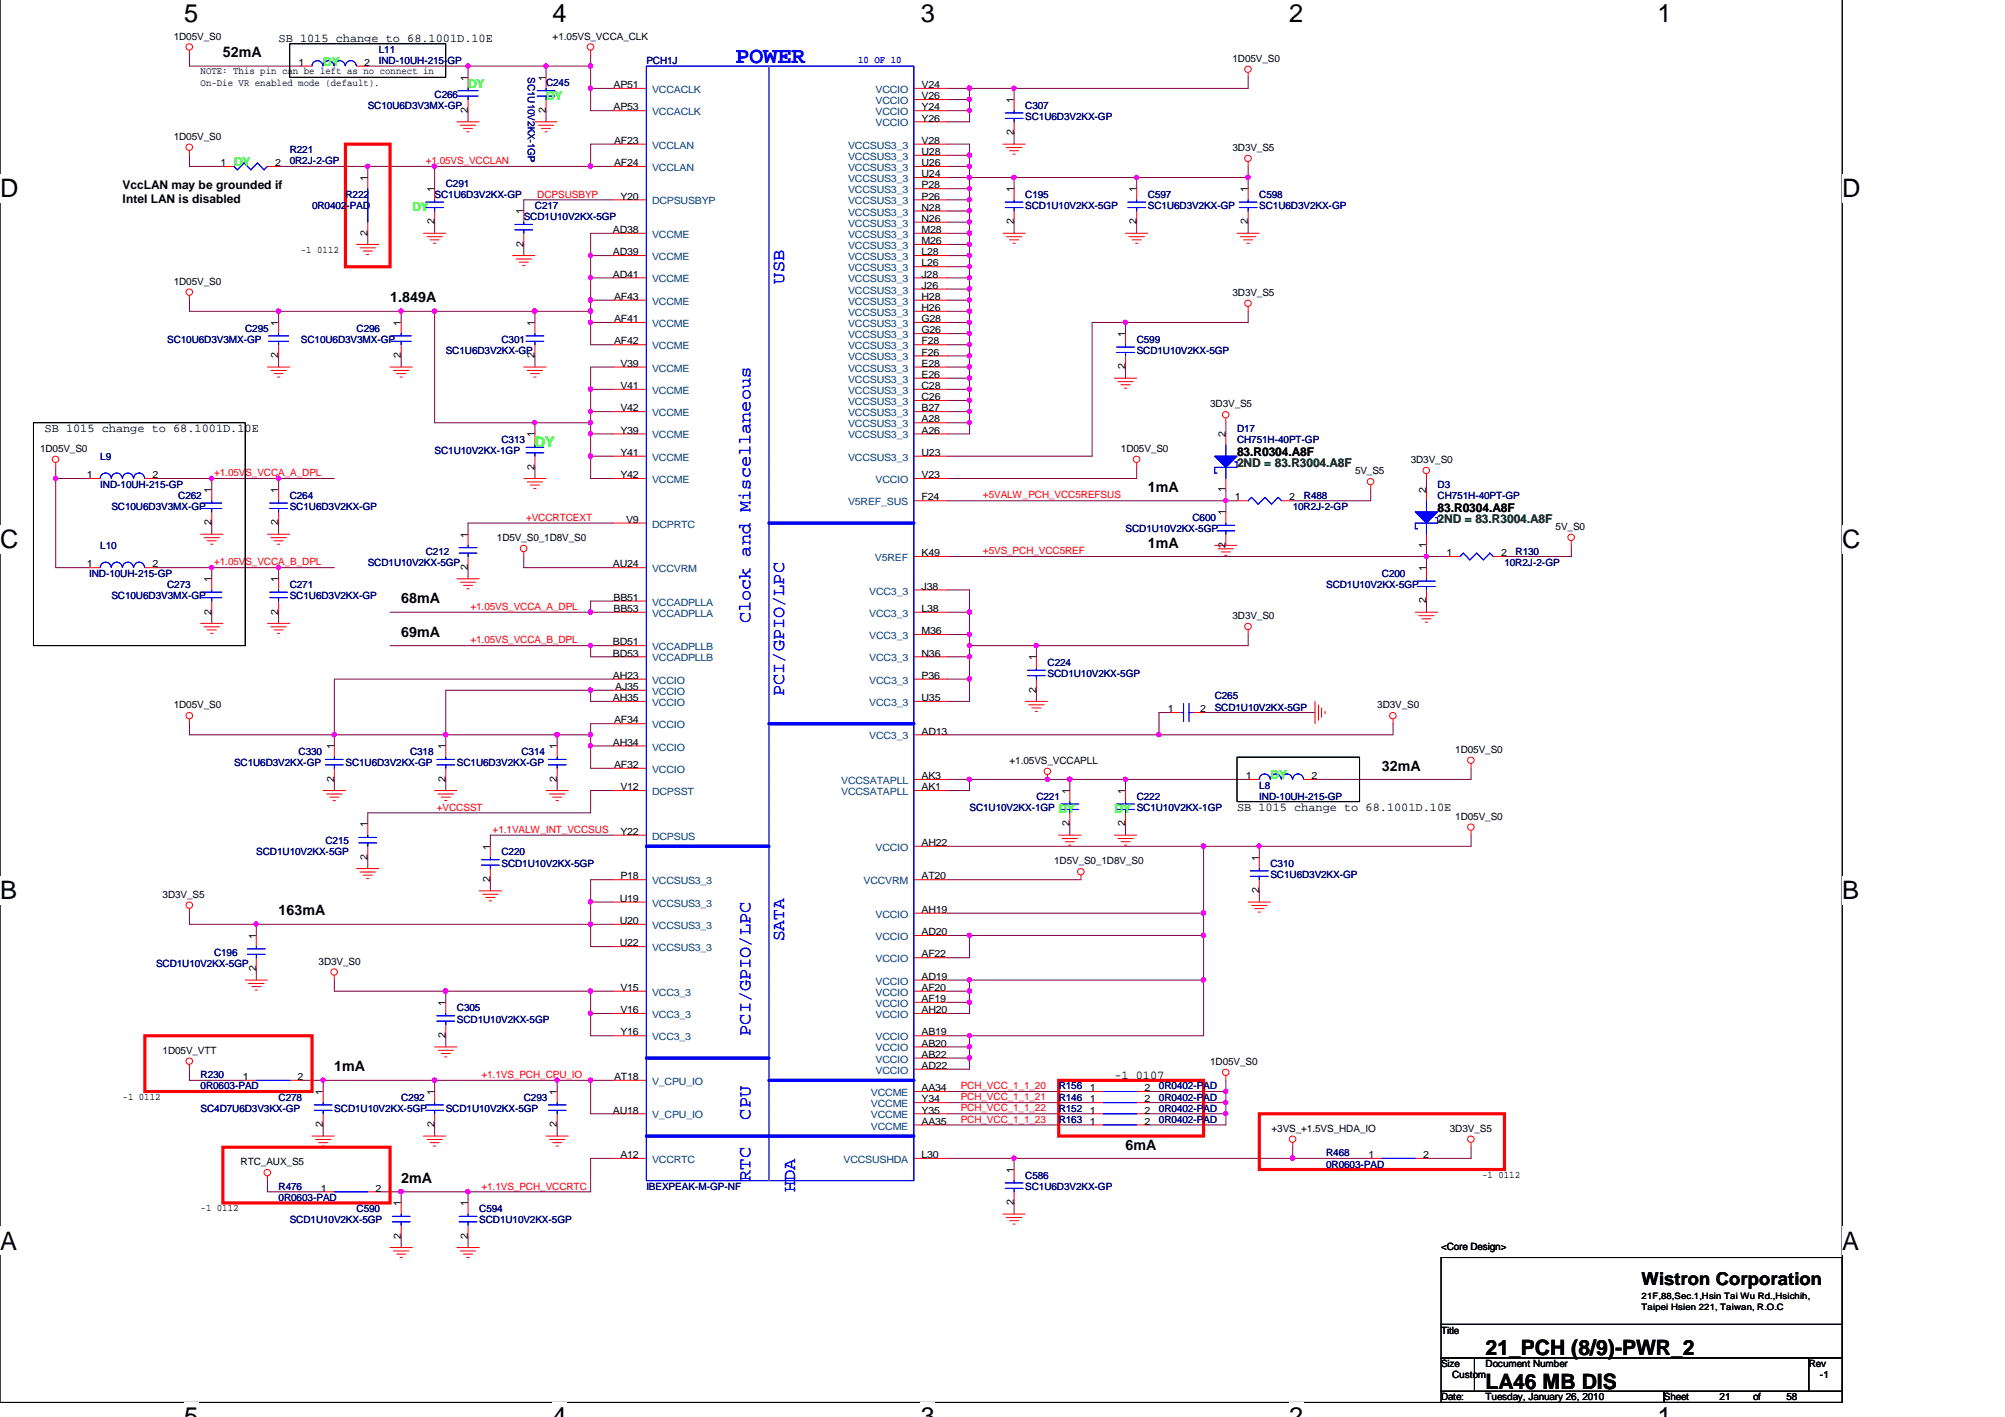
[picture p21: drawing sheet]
<svg xmlns="http://www.w3.org/2000/svg" width="297mm" height="210mm" viewBox="0 0 297 210" stroke-linecap="round" stroke-linejoin="round" font-family="sans-serif">
<defs><g id="words">
<g font-size="3.8">
<text x="27.3" y="3.3">5</text>
<text x="81.8" y="3.3">4</text>
<text x="136.4" y="3.3">3</text>
<text x="191" y="3.3">2</text>
<text x="245.6" y="3.3">1</text>
<text x="0" y="29.2">D</text>
<text x="272.9" y="29.2">D</text>
<text x="0" y="81.2">C</text>
<text x="272.9" y="81.2">C</text>
<text x="0" y="133.2">B</text>
<text x="272.9" y="133.2">B</text>
<text x="0" y="185.1">A</text>
<text x="272.9" y="185.1">A</text>
</g>
<text font-size="3.4" fill="#00f" x="109" y="9.3">POWER</text>
<g font-size="3.1">
<text x="220.1" y="200.8">21_PCH (8/9)-PWR_2</text>
<text x="220.1" y="205.7">LA46 MB DIS</text>
</g>
<g font-size="2.6" fill="#00f">
<text x="116.2" y="42" transform="rotate(-90 116.2 42)">USB</text>
<text x="111.2" y="92.3" transform="rotate(-90 111.2 92.3)">Clock and Miscellaneous</text>
<text x="116.2" y="103.1" transform="rotate(-90 116.2 103.1)">PCI/GPIO/LPC</text>
<text x="116.2" y="139.4" transform="rotate(-90 116.2 139.4)">SATA</text>
<text x="111.2" y="153.4" transform="rotate(-90 111.2 153.4)">PCI/GPIO/LPC</text>
<text x="111.2" y="165.8" transform="rotate(-90 111.2 165.8)">CPU</text>
<text x="111.2" y="174.9" transform="rotate(-90 111.2 174.9)">RTC</text>
<text x="117.8" y="176.5" transform="rotate(-90 117.8 176.5)">HDA</text>
</g>
<text font-size="2.6" x="243.2" y="190.3">Wistron Corporation</text>
<g font-size="2.1">
<text x="33" y="8.5">52mA</text>
<text x="57.8" y="44.8">1.849A</text>
<text x="170.1" y="72.9">1mA</text>
<text x="170.1" y="81.1">1mA</text>
<text x="59.4" y="89.4">68mA</text>
<text x="59.4" y="94.3">69mA</text>
<text x="204.7" y="114.1">32mA</text>
<text x="41.3" y="135.6">163mA</text>
<text x="49.5" y="158.7">1mA</text>
<text x="166.8" y="170.3">6mA</text>
<text x="59.4" y="175.2">2mA</text>
</g>
<text font-size="2.1" fill="#0f0" x="79.2" y="66.3">DY</text>
<g font-size="1.8">
<text x="41.3" y="6.2">SB 1015 change to 68.1001D.10E</text>
<text x="18.2" y="28">VccLAN may be grounded if</text>
<text x="18.2" y="30.1">Intel LAN is disabled</text>
<text x="6.6" y="64">SB 1015 change to 68.1001D.10E</text>
<text x="183.3" y="67.6">83.R0304.A8F</text>
<text x="213" y="75.8">83.R0304.A8F</text>
<text x="183.3" y="120.2">SB 1015 change to 68.1001D.10E</text>
<text x="165.1" y="159.8">-1 0107</text>
</g>
<g font-size="1.8" fill="#0f0">
<text x="47.9" y="9.8">DY</text>
<text x="69.3" y="13.1">DY</text>
<text x="80.9" y="14.7">DY</text>
<text x="34.7" y="24.7">DY</text>
<text x="61.1" y="31.3">DY</text>
<text x="188.2" y="115.5">DY</text>
<text x="156.8" y="120.4">DY</text>
<text x="165.1" y="120.4">DY</text>
</g>
<g font-size="1.8" fill="#008000">
<text x="183.3" y="69.2">2ND = 83.R3004.A8F</text>
<text x="213" y="77.5">2ND = 83.R3004.A8F</text>
</g>
<g font-size="1.5">
<text x="25.7" y="5.9">1D05V_S0</text>
<text x="81.9" y="5.9">+1.05VS_VCCA_CLK</text>
<text x="29.7" y="11">NOTE: This pin can be left as no connect in</text>
<text x="44.2" y="9.8">1</text>
<text x="54" y="9.8">2</text>
<text x="69.3" y="12" transform="rotate(-90 69.3 12)">1</text>
<text x="80.9" y="12" transform="rotate(-90 80.9 12)">1</text>
<text x="182.6" y="9.2">1D05V_S0</text>
<text x="29.7" y="12.7">On-Die VR enabled mode (default).</text>
<text x="69.3" y="16.7" transform="rotate(-90 69.3 16.7)">2</text>
<text x="80.9" y="16.7" transform="rotate(-90 80.9 16.7)">2</text>
<text x="90.9" y="13.1">AP51</text>
<text x="90.9" y="16.4">AP53</text>
<text x="136.5" y="13.1">V24</text>
<text x="136.5" y="14.7">V26</text>
<text x="136.5" y="16.4">Y24</text>
<text x="150.2" y="15.3" transform="rotate(-90 150.2 15.3)">1</text>
<text x="25.7" y="20.7">1D05V_S0</text>
<text x="91" y="21.3">AF23</text>
<text x="136.5" y="23">U28</text>
<text x="136.5" y="21.3">V28</text>
<text x="136.5" y="18">Y26</text>
<text x="150.2" y="20" transform="rotate(-90 150.2 20)">2</text>
<text x="182.6" y="22.4">3D3V_S5</text>
<text x="32.7" y="24.6">1</text>
<text x="40.8" y="24.6">2</text>
<text x="54.4" y="26.8" transform="rotate(-90 54.4 26.8)">1</text>
<text x="64.3" y="28.5" transform="rotate(-90 64.3 28.5)">1</text>
<text x="91" y="24.6">AF24</text>
<text x="91.9" y="29.6">Y20</text>
<text x="136.5" y="29.6">P26</text>
<text x="136.5" y="27.9">P28</text>
<text x="136.5" y="26.3">U24</text>
<text x="136.5" y="24.6">U26</text>
<text x="150.2" y="28.5" transform="rotate(-90 150.2 28.5)">1</text>
<text x="168.4" y="28.5" transform="rotate(-90 168.4 28.5)">1</text>
<text x="184.9" y="28.5" transform="rotate(-90 184.9 28.5)">1</text>
<text x="54.4" y="34.9" transform="rotate(-90 54.4 34.9)">2</text>
<text x="64.3" y="33.2" transform="rotate(-90 64.3 33.2)">2</text>
<text x="77.6" y="31.8" transform="rotate(-90 77.6 31.8)">1</text>
<text x="90.8" y="34.5">AD38</text>
<text x="136.5" y="34.5">M28</text>
<text x="136.5" y="32.9">N26</text>
<text x="136.5" y="31.2">N28</text>
<text x="150.2" y="33.2" transform="rotate(-90 150.2 33.2)">2</text>
<text x="168.4" y="33.2" transform="rotate(-90 168.4 33.2)">2</text>
<text x="184.9" y="33.2" transform="rotate(-90 184.9 33.2)">2</text>
<text x="44.6" y="37.4">-1 0112</text>
<text x="77.6" y="36.5" transform="rotate(-90 77.6 36.5)">2</text>
<text x="90.8" y="37.8">AD39</text>
<text x="90.8" y="41.1">AD41</text>
<text x="136.5" y="41.1">J28</text>
<text x="136.5" y="39.5">L26</text>
<text x="136.5" y="37.8">L28</text>
<text x="136.5" y="36.2">M26</text>
<text x="25.7" y="42.2">1D05V_S0</text>
<text x="91" y="47.7">AF41</text>
<text x="91" y="44.4">AF43</text>
<text x="136.5" y="47.7">G28</text>
<text x="136.5" y="46.1">H26</text>
<text x="136.5" y="44.4">H28</text>
<text x="136.5" y="42.8">J26</text>
<text x="182.6" y="43.8">3D3V_S5</text>
<text x="41.2" y="53.1" transform="rotate(-90 41.2 53.1)">2</text>
<text x="41.2" y="48.3" transform="rotate(-90 41.2 48.3)">1</text>
<text x="59.4" y="53.1" transform="rotate(-90 59.4 53.1)">2</text>
<text x="59.4" y="48.3" transform="rotate(-90 59.4 48.3)">1</text>
<text x="79.2" y="53.1" transform="rotate(-90 79.2 53.1)">2</text>
<text x="79.2" y="48.3" transform="rotate(-90 79.2 48.3)">1</text>
<text x="91" y="51">AF42</text>
<text x="136.5" y="52.7">F26</text>
<text x="136.5" y="51">F28</text>
<text x="136.5" y="49.4">G26</text>
<text x="166.7" y="49.9" transform="rotate(-90 166.7 49.9)">1</text>
<text x="91.9" y="54.3">V39</text>
<text x="91.9" y="57.6">V41</text>
<text x="136.5" y="59.3">C26</text>
<text x="136.5" y="57.6">C28</text>
<text x="136.5" y="56">E26</text>
<text x="136.5" y="54.3">E28</text>
<text x="166.7" y="54.7" transform="rotate(-90 166.7 54.7)">2</text>
<text x="79.2" y="64.8" transform="rotate(-90 79.2 64.8)">1</text>
<text x="91.9" y="60.9">V42</text>
<text x="91.9" y="64.2">Y39</text>
<text x="136.5" y="64.2">A26</text>
<text x="136.5" y="62.6">A28</text>
<text x="136.5" y="60.9">B27</text>
<text x="179.3" y="60.3">3D3V_S5</text>
<text x="181.6" y="64.8" transform="rotate(-90 181.6 64.8)">2</text>
<text x="5.9" y="66.9">1D05V_S0</text>
<text x="12.9" y="70.8">1</text>
<text x="22.6" y="70.8">2</text>
<text x="79.2" y="69.6" transform="rotate(-90 79.2 69.6)">2</text>
<text x="91.9" y="67.5">Y41</text>
<text x="91.9" y="70.8">Y42</text>
<text x="136.5" y="67.5">U23</text>
<text x="136.5" y="70.8">V23</text>
<text x="166.1" y="66.9">1D05V_S0</text>
<text x="200.7" y="70.2">5V_S5</text>
<text x="209" y="68.6">3D3V_S0</text>
<text x="31.3" y="77.8" transform="rotate(-90 31.3 77.8)">2</text>
<text x="31.3" y="73" transform="rotate(-90 31.3 73)">1</text>
<text x="41.2" y="77.8" transform="rotate(-90 41.2 77.8)">2</text>
<text x="41.2" y="73" transform="rotate(-90 41.2 73)">1</text>
<text x="92.8" y="77.4">V9</text>
<text x="136.5" y="74.1">F24</text>
<text x="181.6" y="76.3" transform="rotate(-90 181.6 76.3)">1</text>
<text x="181.6" y="72.9" transform="rotate(-90 181.6 72.9)">1</text>
<text x="182.9" y="74.1">1</text>
<text x="191" y="74.1">2</text>
<text x="211.3" y="73" transform="rotate(-90 211.3 73)">2</text>
<text x="69.3" y="79.6" transform="rotate(-90 69.3 79.6)">1</text>
<text x="73.6" y="80.2">1D5V_S0_1D8V_S0</text>
<text x="136.5" y="82.4">K49</text>
<text x="181.6" y="81.1" transform="rotate(-90 181.6 81.1)">2</text>
<text x="211.3" y="81.1" transform="rotate(-90 211.3 81.1)">1</text>
<text x="214.3" y="82.4">1</text>
<text x="222.4" y="82.4">2</text>
<text x="230.5" y="78.5">5V_S0</text>
<text x="12.9" y="84">1</text>
<text x="22.6" y="84">2</text>
<text x="31.3" y="86.2" transform="rotate(-90 31.3 86.2)">1</text>
<text x="41.2" y="86.2" transform="rotate(-90 41.2 86.2)">1</text>
<text x="69.3" y="84.4" transform="rotate(-90 69.3 84.4)">2</text>
<text x="90.8" y="84">AU24</text>
<text x="90.9" y="89">BB51</text>
<text x="136.5" y="87.3">J38</text>
<text x="211.3" y="89.4" transform="rotate(-90 211.3 89.4)">2</text>
<text x="211.3" y="84.6" transform="rotate(-90 211.3 84.6)">1</text>
<text x="31.3" y="91" transform="rotate(-90 31.3 91)">2</text>
<text x="41.2" y="91" transform="rotate(-90 41.2 91)">2</text>
<text x="90.8" y="95.6">BD51</text>
<text x="90.9" y="90.6">BB53</text>
<text x="136.5" y="90.6">L38</text>
<text x="136.5" y="94">M36</text>
<text x="182.6" y="91.7">3D3V_S0</text>
<text x="90.8" y="97.3">BD53</text>
<text x="90.8" y="100.6">AH23</text>
<text x="136.5" y="97.3">N36</text>
<text x="136.5" y="100.6">P36</text>
<text x="153.5" y="97.8" transform="rotate(-90 153.5 97.8)">1</text>
<text x="25.7" y="104.9">1D05V_S0</text>
<text x="90.8" y="103.9">AH35</text>
<text x="91" y="107.2">AF34</text>
<text x="91.1" y="102.2">AJ35</text>
<text x="136.5" y="103.9">U35</text>
<text x="153.5" y="102.6" transform="rotate(-90 153.5 102.6)">2</text>
<text x="173" y="105.5">1</text>
<text x="177.8" y="105.5">2</text>
<text x="204" y="104.9">3D3V_S0</text>
<text x="49.5" y="111" transform="rotate(-90 49.5 111)">1</text>
<text x="66" y="111" transform="rotate(-90 66 111)">1</text>
<text x="82.5" y="111" transform="rotate(-90 82.5 111)">1</text>
<text x="90.8" y="110.5">AH34</text>
<text x="91" y="113.8">AF32</text>
<text x="136.5" y="108.8">AD13</text>
<text x="149.6" y="113.2">+1.05VS_VCCAPLL</text>
<text x="215.6" y="111.5">1D05V_S0</text>
<text x="49.5" y="115.8" transform="rotate(-90 49.5 115.8)">2</text>
<text x="66" y="115.8" transform="rotate(-90 66 115.8)">2</text>
<text x="82.5" y="115.8" transform="rotate(-90 82.5 115.8)">2</text>
<text x="91.9" y="117.1">V12</text>
<text x="136.5" y="117.1">AK1</text>
<text x="136.5" y="115.4">AK3</text>
<text x="158.5" y="117.6" transform="rotate(-90 158.5 117.6)">1</text>
<text x="166.7" y="117.6" transform="rotate(-90 166.7 117.6)">1</text>
<text x="184.6" y="115.4">1</text>
<text x="194.3" y="115.4">2</text>
<text x="54.4" y="122.6" transform="rotate(-90 54.4 122.6)">1</text>
<text x="72.6" y="125.9" transform="rotate(-90 72.6 125.9)">1</text>
<text x="91.9" y="123.7">Y22</text>
<text x="136.5" y="125.3">AH22</text>
<text x="158.5" y="122.4" transform="rotate(-90 158.5 122.4)">2</text>
<text x="166.7" y="122.4" transform="rotate(-90 166.7 122.4)">2</text>
<text x="215.6" y="121.4">1D05V_S0</text>
<text x="54.4" y="127.4" transform="rotate(-90 54.4 127.4)">2</text>
<text x="72.6" y="130.7" transform="rotate(-90 72.6 130.7)">2</text>
<text x="91.9" y="130.3">P18</text>
<text x="136.5" y="130.3">AT20</text>
<text x="156.2" y="128">1D5V_S0_1D8V_S0</text>
<text x="186.5" y="127.5" transform="rotate(-90 186.5 127.5)">1</text>
<text x="24.1" y="133">3D3V_S5</text>
<text x="91.8" y="133.6">U19</text>
<text x="91.8" y="136.9">U20</text>
<text x="136.5" y="135.2">AH19</text>
<text x="186.5" y="132.3" transform="rotate(-90 186.5 132.3)">2</text>
<text x="37.9" y="143.9" transform="rotate(-90 37.9 143.9)">2</text>
<text x="37.9" y="139.1" transform="rotate(-90 37.9 139.1)">1</text>
<text x="47.2" y="142.9">3D3V_S0</text>
<text x="91.8" y="140.2">U22</text>
<text x="136.5" y="138.5">AD20</text>
<text x="136.5" y="141.8">AF22</text>
<text x="66" y="149" transform="rotate(-90 66 149)">1</text>
<text x="91.9" y="146.8">V15</text>
<text x="136.5" y="145.1">AD19</text>
<text x="136.5" y="146.8">AF20</text>
<text x="136.5" y="148.4">AF19</text>
<text x="66" y="153.8" transform="rotate(-90 66 153.8)">2</text>
<text x="91.9" y="150.1">V16</text>
<text x="91.9" y="153.4">Y16</text>
<text x="136.5" y="150.1">AH20</text>
<text x="136.5" y="153.4">AB19</text>
<text x="136.5" y="155">AB20</text>
<text x="24.1" y="156.1">1D05V_VTT</text>
<text x="36" y="160">1</text>
<text x="44.1" y="160">2</text>
<text x="91" y="160">AT18</text>
<text x="136.5" y="158.3">AD22</text>
<text x="136.5" y="156.7">AB22</text>
<text x="136.5" y="161.6">AA34</text>
<text x="161.5" y="161.6">1</text>
<text x="169.5" y="161.6">2</text>
<text x="179.3" y="157.7">1D05V_S0</text>
<text x="18.2" y="162.9">-1 0112</text>
<text x="47.8" y="167" transform="rotate(-90 47.8 167)">2</text>
<text x="47.8" y="162.2" transform="rotate(-90 47.8 162.2)">1</text>
<text x="64.3" y="167" transform="rotate(-90 64.3 167)">2</text>
<text x="64.3" y="162.2" transform="rotate(-90 64.3 162.2)">1</text>
<text x="82.5" y="167" transform="rotate(-90 82.5 167)">2</text>
<text x="82.5" y="162.2" transform="rotate(-90 82.5 162.2)">1</text>
<text x="90.8" y="164.9">AU18</text>
<text x="136.5" y="163.3">Y34</text>
<text x="136.5" y="164.9">Y35</text>
<text x="136.5" y="166.6">AA35</text>
<text x="161.5" y="163.3">1</text>
<text x="161.5" y="166.6">1</text>
<text x="161.5" y="164.9">1</text>
<text x="169.5" y="163.3">2</text>
<text x="169.5" y="166.6">2</text>
<text x="169.5" y="164.9">2</text>
<text x="188.4" y="167.7">+3VS_+1.5VS_HDA_IO</text>
<text x="214.8" y="167.7">3D3V_S5</text>
<text x="35.6" y="172.6">RTC_AUX_S5</text>
<text x="91.9" y="171.5">A12</text>
<text x="136.5" y="171.5">L30</text>
<text x="150.2" y="173.8" transform="rotate(-90 150.2 173.8)">1</text>
<text x="202.7" y="171.5">1</text>
<text x="210.8" y="171.5">2</text>
<text x="29.7" y="179.4">-1 0112</text>
<text x="47.5" y="176.5">1</text>
<text x="55.6" y="176.5">2</text>
<text x="59.4" y="178.7" transform="rotate(-90 59.4 178.7)">1</text>
<text x="69.3" y="178.7" transform="rotate(-90 69.3 178.7)">1</text>
<text x="150.2" y="178.5" transform="rotate(-90 150.2 178.5)">2</text>
<text x="219.6" y="174.5">-1 0112</text>
<text x="59.4" y="183.5" transform="rotate(-90 59.4 183.5)">2</text>
<text x="69.3" y="183.5" transform="rotate(-90 69.3 183.5)">2</text>
<text x="213.5" y="185.2">&lt;Core Design&gt;</text>
<text x="213.5" y="197.5">Title</text>
<text x="213.5" y="202.5">Size</text>
<text x="220.1" y="202.5">Document Number</text>
<text x="268" y="202.5">Rev</text>
<text x="213.5" y="207.4">Date:</text>
<text x="215.1" y="204.1">Custom</text>
<text x="220.1" y="207.4">Tuesday, January 26, 2010</text>
<text x="246.5" y="207.4">Sheet</text>
<text x="254.8" y="207.4">21</text>
<text x="259.7" y="207.4">of</text>
<text x="264.7" y="207.4">58</text>
<text x="269.6" y="204.1">-1</text>
</g>
<g font-size="1.5" fill="#000080">
<text x="56.1" y="7.8">L11</text>
<text x="56.1" y="9.5">IND-10UH-215-</text>
<text x="66.3" y="9.5">GP</text>
<text x="78.2" y="11.4" transform="rotate(90 78.2 11.4)">SC1U10V2KX-1GP</text>
<text x="95.8" y="9.5">PCH1J</text>
<text x="54.5" y="16.1">SC10U6D3V3MX-GP</text>
<text x="64.4" y="14.4">C266</text>
<text x="80.9" y="12.8">C245</text>
<text x="151.9" y="16.1">C307</text>
<text x="151.9" y="17.8">SC1U6D3V2KX-GP</text>
<text x="42.9" y="22.7">R221</text>
<text x="42.9" y="24.4">0R2J-2-GP</text>
<text x="51.2" y="29.3">R222</text>
<text x="64.4" y="29.3">SC1U6D3V2KX-GP</text>
<text x="66" y="27.7">C291</text>
<text x="151.9" y="29.3">C195</text>
<text x="170.1" y="29.3">C597</text>
<text x="186.6" y="29.3">C598</text>
<text x="46.2" y="31">0R0402</text>
<text x="51.3" y="31">-PAD</text>
<text x="77.6" y="32.6">SCD1U10V2KX-5GP</text>
<text x="79.2" y="31">C217</text>
<text x="151.9" y="31">SCD1U10V2KX-5GP</text>
<text x="170.1" y="31">SC1U6D3V2KX-GP</text>
<text x="186.6" y="31">SC1U6D3V2KX-GP</text>
<text x="24.8" y="50.8">SC10U6D3V3MX-GP</text>
<text x="36.3" y="49.1">C295</text>
<text x="44.6" y="50.8">SC10U6D3V3MX-GP</text>
<text x="52.8" y="49.1">C296</text>
<text x="66" y="52.4">SC1U6D3V2KX-GP</text>
<text x="74.3" y="50.8">C301</text>
<text x="168.4" y="50.8">C599</text>
<text x="168.4" y="52.4">SCD1U10V2KX-5GP</text>
<text x="74.3" y="65.6">C313</text>
<text x="183.3" y="64">D17</text>
<text x="183.3" y="65.6">CH751H-40PT-GP</text>
<text x="14.9" y="68.1">L9</text>
<text x="64.4" y="67.3">SC1U10V2KX-1GP</text>
<text x="14.9" y="72.2">IND-10UH-215-GP</text>
<text x="16.5" y="75.5">SC10U6D3V3MX-GP</text>
<text x="26.4" y="73.9">C262</text>
<text x="42.9" y="73.9">C264</text>
<text x="42.9" y="75.5">SC1U6D3V2KX-GP</text>
<text x="176.7" y="77.2">C600</text>
<text x="191.5" y="75.5">10R2J-2-GP</text>
<text x="193.2" y="73.9">R488</text>
<text x="213" y="72.2">D3</text>
<text x="213" y="73.9">CH751H-40PT-GP</text>
<text x="14.9" y="81.3">L10</text>
<text x="54.5" y="83.8">SCD1U10V2KX-5GP</text>
<text x="63.1" y="82.1">C212</text>
<text x="166.8" y="78.8">SCD1U10V2KX-5GP</text>
<text x="222.9" y="83.8">10R2J-2-GP</text>
<text x="224.5" y="82.1">R130</text>
<text x="13.2" y="85.4">IND-10UH-215-GP</text>
<text x="16.5" y="88.7">SC10U6D3V3MX-GP</text>
<text x="24.8" y="87.1">C273</text>
<text x="42.9" y="87.1">C271</text>
<text x="42.9" y="88.7">SC1U6D3V2KX-GP</text>
<text x="196.5" y="87.1">SCD1U10V2KX-5GP</text>
<text x="204.7" y="85.4">C200</text>
<text x="155.2" y="98.7">C224</text>
<text x="155.2" y="100.3">SCD1U10V2KX-5GP</text>
<text x="180" y="103.6">C265</text>
<text x="180" y="105.3">SCD1U10V2KX-5GP</text>
<text x="34.7" y="113.5">SC1U6D3V2KX-GP</text>
<text x="44.2" y="111.9">C330</text>
<text x="51.2" y="113.5">SC1U6D3V2KX-GP</text>
<text x="60.7" y="111.9">C318</text>
<text x="67.7" y="113.5">SC1U6D3V2KX-GP</text>
<text x="77.3" y="111.9">C314</text>
<text x="153.5" y="118.5">C221</text>
<text x="168.4" y="118.5">C222</text>
<text x="186.6" y="116.8">L8</text>
<text x="186.6" y="118.5">IND-10UH-215-GP</text>
<text x="48.2" y="125.1">C215</text>
<text x="143.6" y="120.1">SC1U10V2KX-1GP</text>
<text x="168.4" y="120.1">SC1U10V2KX-1GP</text>
<text x="38" y="126.7">SCD1U10V2KX-5GP</text>
<text x="74.3" y="126.7">C220</text>
<text x="74.3" y="128.4">SCD1U10V2KX-5GP</text>
<text x="188.2" y="128.4">C310</text>
<text x="188.2" y="130">SC1U6D3V2KX-GP</text>
<text x="23.1" y="143.2">SCD1U10V2KX-5GP</text>
<text x="31.7" y="141.6">C196</text>
<text x="67.7" y="149.8">C305</text>
<text x="67.7" y="151.5">SCD1U10V2KX-5GP</text>
<text x="29.7" y="159.7">R230</text>
<text x="29.7" y="161.4">0R0603-PAD</text>
<text x="156.8" y="161.4">R156</text>
<text x="171.7" y="161.4">0R0402-PAD</text>
<text x="29.7" y="164.7">SC4D7U6D3V3KX-GP</text>
<text x="41.3" y="163">C278</text>
<text x="49.5" y="164.7">SCD1U10V2KX-5GP</text>
<text x="59.4" y="163">C292</text>
<text x="66" y="164.7">SCD1U10V2KX-5GP</text>
<text x="77.6" y="163">C293</text>
<text x="156.8" y="163">R146</text>
<text x="156.8" y="166.3">R163</text>
<text x="156.8" y="164.7">R152</text>
<text x="171.7" y="163">0R0402-PAD</text>
<text x="171.7" y="166.3">0R0402-PAD</text>
<text x="171.7" y="164.7">0R0402-PAD</text>
<text x="196.5" y="171.3">R468</text>
<text x="196.5" y="172.9">0R0603-PAD</text>
<text x="196.5" y="172.9">0R0603</text>
<text x="41.3" y="176.2">R476</text>
<text x="41.3" y="177.9">0R0603-PAD</text>
<text x="52.8" y="179.5">C590</text>
<text x="71" y="179.5">C594</text>
<text x="95.8" y="176.2">IBEXPEAK-M-GP-NF</text>
<text x="151.9" y="174.6">C586</text>
<text x="151.9" y="176.2">SC1U6D3V2KX-GP</text>
<text x="42.9" y="181.2">SCD1U10V2KX-5GP</text>
<text x="71" y="181.2">SCD1U10V2KX-5GP</text>
</g>
<text font-size="1.5" fill="#00f" x="127.1" y="9.4">10 OF 10</text>
<g font-size="1.5" fill="#004080">
<text x="96.6" y="13.8">VCCACLK</text>
<text x="96.6" y="17.1">VCCACLK</text>
<text x="129.7" y="13.8">VCCIO</text>
<text x="129.7" y="15.4">VCCIO</text>
<text x="129.7" y="17.1">VCCIO</text>
<text x="96.6" y="22">VCCLAN</text>
<text x="125.6" y="23.7">VCCSUS3_3</text>
<text x="125.6" y="22">VCCSUS3_3</text>
<text x="129.7" y="18.7">VCCIO</text>
<text x="96.6" y="25.3">VCCLAN</text>
<text x="125.6" y="28.6">VCCSUS3_3</text>
<text x="125.6" y="27">VCCSUS3_3</text>
<text x="125.6" y="25.3">VCCSUS3_3</text>
<text x="96.6" y="30.3">DCPSUSBYP</text>
<text x="96.6" y="35.2">VCCME</text>
<text x="125.6" y="35.2">VCCSUS3_3</text>
<text x="125.6" y="33.6">VCCSUS3_3</text>
<text x="125.6" y="31.9">VCCSUS3_3</text>
<text x="125.6" y="30.3">VCCSUS3_3</text>
<text x="96.6" y="38.5">VCCME</text>
<text x="96.6" y="41.8">VCCME</text>
<text x="125.6" y="41.8">VCCSUS3_3</text>
<text x="125.6" y="40.2">VCCSUS3_3</text>
<text x="125.6" y="38.5">VCCSUS3_3</text>
<text x="125.6" y="36.9">VCCSUS3_3</text>
<text x="96.6" y="45.1">VCCME</text>
<text x="125.6" y="46.8">VCCSUS3_3</text>
<text x="125.6" y="45.1">VCCSUS3_3</text>
<text x="125.6" y="43.5">VCCSUS3_3</text>
<text x="96.6" y="48.4">VCCME</text>
<text x="96.6" y="51.7">VCCME</text>
<text x="125.6" y="53.4">VCCSUS3_3</text>
<text x="125.6" y="51.7">VCCSUS3_3</text>
<text x="125.6" y="50.1">VCCSUS3_3</text>
<text x="125.6" y="48.4">VCCSUS3_3</text>
<text x="96.6" y="55">VCCME</text>
<text x="96.6" y="58.3">VCCME</text>
<text x="125.6" y="58.3">VCCSUS3_3</text>
<text x="125.6" y="56.7">VCCSUS3_3</text>
<text x="125.6" y="55">VCCSUS3_3</text>
<text x="96.6" y="61.7">VCCME</text>
<text x="96.6" y="65">VCCME</text>
<text x="125.6" y="65">VCCSUS3_3</text>
<text x="125.6" y="63.3">VCCSUS3_3</text>
<text x="125.6" y="61.7">VCCSUS3_3</text>
<text x="125.6" y="60">VCCSUS3_3</text>
<text x="96.6" y="68.3">VCCME</text>
<text x="96.6" y="71.6">VCCME</text>
<text x="125.6" y="68.3">VCCSUS3_3</text>
<text x="129.7" y="71.6">VCCIO</text>
<text x="125.6" y="74.9">V5REF_SUS</text>
<text x="96.6" y="78.2">DCPRTC</text>
<text x="129.6" y="83.1">V5REF</text>
<text x="96.6" y="89.7">VCCADPLLA</text>
<text x="96.6" y="84.8">VCCVRM</text>
<text x="128.8" y="88.1">VCC3_3</text>
<text x="96.6" y="91.4">VCCADPLLA</text>
<text x="128.8" y="91.4">VCC3_3</text>
<text x="128.8" y="94.7">VCC3_3</text>
<text x="96.6" y="96.3">VCCADPLLB</text>
<text x="96.6" y="98">VCCADPLLB</text>
<text x="96.6" y="101.3">VCCIO</text>
<text x="128.8" y="98">VCC3_3</text>
<text x="128.8" y="101.3">VCC3_3</text>
<text x="96.6" y="102.9">VCCIO</text>
<text x="96.6" y="107.9">VCCIO</text>
<text x="96.6" y="104.6">VCCIO</text>
<text x="128.8" y="104.6">VCC3_3</text>
<text x="96.6" y="111.2">VCCIO</text>
<text x="128.8" y="109.5">VCC3_3</text>
<text x="96.6" y="114.5">VCCIO</text>
<text x="96.6" y="117.8">DCPSST</text>
<text x="124.6" y="117.8">VCCSATAPLL</text>
<text x="124.6" y="116.1">VCCSATAPLL</text>
<text x="96.6" y="124.4">DCPSUS</text>
<text x="96.6" y="131">VCCSUS3_3</text>
<text x="127.9" y="131">VCCVRM</text>
<text x="129.7" y="126">VCCIO</text>
<text x="96.6" y="134.3">VCCSUS3_3</text>
<text x="96.6" y="137.6">VCCSUS3_3</text>
<text x="129.7" y="135.9">VCCIO</text>
<text x="96.6" y="140.9">VCCSUS3_3</text>
<text x="129.7" y="139.2">VCCIO</text>
<text x="129.7" y="142.6">VCCIO</text>
<text x="96.6" y="147.5">VCC3_3</text>
<text x="129.7" y="145.9">VCCIO</text>
<text x="129.7" y="147.5">VCCIO</text>
<text x="129.7" y="149.2">VCCIO</text>
<text x="96.6" y="150.8">VCC3_3</text>
<text x="96.6" y="154.1">VCC3_3</text>
<text x="129.7" y="150.8">VCCIO</text>
<text x="129.7" y="154.1">VCCIO</text>
<text x="129.7" y="155.8">VCCIO</text>
<text x="96.6" y="160.7">V_CPU_IO</text>
<text x="129.7" y="159.1">VCCIO</text>
<text x="129.7" y="157.4">VCCIO</text>
<text x="96.6" y="165.7">V_CPU_IO</text>
<text x="129" y="162.4">VCCME</text>
<text x="129" y="164">VCCME</text>
<text x="129" y="165.7">VCCME</text>
<text x="129" y="167.3">VCCME</text>
<text x="96.6" y="172.3">VCCRTC</text>
<text x="125" y="172.3">VCCSUSHDA</text>
</g>
<g font-size="1.5" fill="#f00">
<text x="63.1" y="24.3">+1.05VS_VCCLAN</text>
<text x="79.6" y="29.3">DCPSUSBYP</text>
<text x="31.7" y="70.5">+1.05VS_VCCA_A_DPL</text>
<text x="77.9" y="77.1">+VCCRTCEXT</text>
<text x="145.6" y="73.8">+5VALW_PCH_VCC5REFSUS</text>
<text x="31.7" y="83.7">+1.05VS_VCCA_B_DPL</text>
<text x="145.6" y="82.1">+5VS_PCH_VCC5REF</text>
<text x="69.7" y="90.4">+1.05VS_VCCA_A_DPL</text>
<text x="69.7" y="95.3">+1.05VS_VCCA_B_DPL</text>
<text x="64.7" y="120.1">+VCCSST</text>
<text x="73" y="123.4">+1.1VALW_INT_VCCSUS</text>
<text x="71.3" y="159.7">+1.1VS_PCH_CPU_IO</text>
<text x="142.3" y="161.3">PCH_VCC_1_1_20</text>
<text x="142.3" y="164.6">PCH_VCC_1_1_22</text>
<text x="142.3" y="166.3">PCH_VCC_1_1_23</text>
<text x="142.3" y="163">PCH_VCC_1_1_21</text>
<text x="71.3" y="176.2">+1.1VS_PCH_VCCRTC</text>
</g>
<g font-size="1.3">
<text x="243.2" y="192.4">21F,88,Sec.1,Hsin Tai Wu Rd.,Hsichih,</text>
<text x="243.2" y="194.1">Taipei Hsien 221, Taiwan, R.O.C</text>
</g>
</g></defs>
<path d="M0 -.1v207.8h272.9v-207.8" fill="none" stroke="#000" stroke-width=".15"/>
<g fill="#fff">
<path d="M27.3 -.1h2.1v4.2h-2.1z"/>
<path d="M27.3 207.7h2.1v2.2h-2.1z"/>
<path d="M81.8 -.1h2.1v4.2h-2.1z"/>
<path d="M81.8 207.7h2.1v2.2h-2.1z"/>
<path d="M136.4 -.1h2.1v4.2h-2.1z"/>
<path d="M136.4 207.7h2.1v2.2h-2.1z"/>
<path d="M191 -.1h2.1v4.2h-2.1z"/>
<path d="M191 207.7h2.1v2.2h-2.1z"/>
<path d="M245.6 -.1h2.1v4.2h-2.1z"/>
<path d="M245.6 207.7h2.1v2.2h-2.1z"/>
<path d="M0 25.8h2.8v4.3h-2.8z"/>
<path d="M272.9 25.8h2.8v4.3h-2.8z"/>
<path d="M0 77.8h2.8v4.2h-2.8z"/>
<path d="M272.9 77.8h2.8v4.2h-2.8z"/>
<path d="M0 129.8h2.5v4.2h-2.5z"/>
<path d="M272.9 129.8h2.6v4.2h-2.6z"/>
<path d="M0 181.7h2.5v4.2h-2.5z"/>
<path d="M272.9 181.7h2.6v4.2h-2.6z"/>
</g>
<g fill="none" stroke="#800040" stroke-width=".15">
<path d="M28.1 8.1v1.7h16.5M54.5 9.8h33M69.3 9.8v1.6M69.3 16.4v1.6M80.9 9.8v1.6M80.9 16.4v1.6M87.5 8.1v8.3h3.3M87.5 13.1h3.3M140.3 14.7h3.3M140.3 16.4h3.3M143.6 13.1v4.9h-3.3M150.2 13.1v1.6"/>
<path d="M150.2 19.7v1.7M184.9 11.4v1.7h-44.6M28.1 23v1.7h4.9M41.3 24.7h49.5M54.5 24.7v1.6M54.5 34.6v1.6M64.4 24.7v3.3M64.4 32.9v1.7M77.6 36.2v1.7M87.5 37.9h3.3M90.8 21.4h-3.3v3.3M90.8 34.6h-3.3v16.5h3.3"/>
<path d="M90.8 29.6h-13.2v1.7M140.3 21.4h3.3v42.9h-3.3M140.3 26.3h44.6M140.3 24.7h3.3M140.3 37.9h3.3M140.3 28h3.3M140.3 39.5h3.3M140.3 29.6h3.3M140.3 31.3h3.3M140.3 32.9h3.3M140.3 23h3.3M140.3 34.6h3.3"/>
<path d="M140.3 36.2h3.3M150.2 26.3v1.7M150.2 32.9v1.7M168.4 26.3v1.7M168.4 32.9v1.7M184.9 24.7v3.3M184.9 32.9v1.7M28.1 44.5v1.6h59.4M41.3 46.1v1.7M41.3 52.7v1.7M59.4 46.1v1.7M59.4 52.7v1.7"/>
<path d="M64.4 46.1v16.5h23.1M79.2 46.1v1.7M79.2 52.7v1.7M87.5 47.8h3.3M87.5 44.5h3.3M87.5 41.2h3.3M87.5 57.7h3.3M90.8 54.4h-3.3v16.5h3.3M140.3 47.8h3.3M140.3 59.3h3.3M140.3 51.1h3.3M140.3 49.4h3.3"/>
<path d="M140.3 46.1h3.3M140.3 44.5h3.3M140.3 41.2h3.3M140.3 54.4h3.3M140.3 52.7h3.3M140.3 42.8h3.3M140.3 57.7h3.3M140.3 56h3.3M166.8 47.8v1.6M166.8 54.4v1.6M184.9 46.1v1.7h-23.1v19.8h-21.5M8.3 69.2v14.9h4.9"/>
<path d="M8.3 70.9h4.9M23.1 70.9h26.4M31.4 70.9v1.6M31.4 77.5v1.6M41.3 70.9v1.6M41.3 77.5v1.6M79.2 62.6v1.7M79.2 69.2v1.7M87.5 67.6h3.3M87.5 61h3.3M87.5 64.3h3.3M90.8 77.5h-21.5v1.6"/>
<path d="M140.3 61h3.3M140.3 62.6h3.3M140.3 74.2h43M168.4 69.2v1.7h-28.1M181.6 62.6v1.7M181.6 72.5v3.3M203.1 72.5v1.7h-11.6M211.3 70.9v1.6M23.1 84.1h26.4M31.4 84.1v1.6M31.4 90.7v1.6M41.3 84.1v1.6"/>
<path d="M41.3 90.7v1.6M57.8 90.7h33M57.8 95.6h33M69.3 84.1v1.6M77.6 82.4v1.7h13.2M87.5 95.6v1.7h3.3M90.8 89h-3.3v1.7M140.3 82.4h74.3M140.3 87.4h3.3v16.5h-3.3M140.3 90.7h3.3M140.3 94h3.3M140.3 97.3h3.3"/>
<path d="M153.5 95.6v1.7M184.9 94v1.6h-41.3M211.3 80.8v3.3M211.3 89v1.7M232.8 80.8v1.6h-9.9M28.1 107.2v1.7h59.4M49.5 115.5v1.6M66 115.5v1.6M82.5 108.9v1.6M82.5 115.5v1.6M87.5 102.2v1.7h3.3M87.5 110.5h3.3"/>
<path d="M90.8 102.2h-24.8v8.3M90.8 107.2h-3.3v6.6h3.3M90.8 117.1h-3.3v3.3h-33v1.7M90.8 100.6h-41.3v9.9M140.3 115.5h44.6M140.3 100.6h3.3M143.6 115.5v1.6h-3.3M153.5 102.2v1.7M158.5 115.5v1.6M166.8 115.5v1.6M173.4 105.6h-1.7v3.3M178.3 105.6h16.5"/>
<path d="M206.4 107.2v1.7h-66.1M217.9 113.8v1.7h-23.1M28.1 135.3v1.6h62.7M38 136.9v1.7M54.5 127v1.7M72.6 130.3v1.7M87.5 133.6h3.3M90.8 130.3h-3.3v9.9h3.3M90.8 123.7h-18.2v1.7M140.3 130.3h19.8M140.3 135.3h38M140.3 138.6h38"/>
<path d="M143.6 138.6v3.3h-3.3M158.5 122.1v1.6M166.8 122.1v1.6M178.3 125.4v28h-38M186.6 125.4v1.6M186.6 132v1.6M217.9 123.7v1.7h-77.6M28.1 158.4v1.6h8.2M38 143.5v1.7M49.5 145.2v1.6h41.3M66 146.8v1.7M66 153.4v1.7"/>
<path d="M87.5 146.8v6.6h3.3M87.5 150.1h3.3M140.3 145.2h38M140.3 146.8h3.3M140.3 155.1h3.3M140.3 156.7h3.3M140.3 148.5h3.3M143.6 145.2v4.9h-3.3M143.6 153.4v5h-3.3M39.6 174.9v1.6h8.3M44.6 160h46.2M47.9 160v1.7"/>
<path d="M47.9 166.6v1.7M59.4 176.5v1.7M64.4 160v1.7M64.4 166.6v1.7M69.3 176.5v1.7M82.5 160v1.7M82.5 166.6v1.7M87.5 160v5h3.3M90.8 171.6h-3.3v4.9h-31.4M140.3 171.6h62.8M140.3 166.6h21.5M140.3 165h21.5"/>
<path d="M140.3 163.3h21.5M140.3 161.7h21.5M150.2 171.6v1.6M150.2 178.2v1.6M170.1 165h11.5M170.1 163.3h11.5M170.1 161.7h11.5M181.6 160v6.6h-11.5M191.5 169.9v1.7M217.9 169.9v1.7h-6.6M59.4 183.1v1.7M69.3 183.1v1.7"/>
</g>
<g fill="#f0f" stroke="#f0f" stroke-width=".15">
<circle cx="166.7" cy="47.7" r=".32"/>
<circle cx="211.3" cy="82.4" r=".32"/>
<circle cx="143.6" cy="59.3" r=".32"/>
<circle cx="66" cy="146.8" r=".32"/>
<circle cx="66" cy="108.8" r=".32"/>
<circle cx="49.5" cy="108.8" r=".32"/>
<circle cx="143.6" cy="26.3" r=".32"/>
<circle cx="143.6" cy="37.8" r=".32"/>
<circle cx="87.5" cy="67.6" r=".32"/>
<circle cx="143.6" cy="115.4" r=".32"/>
<circle cx="143.6" cy="16.4" r=".32"/>
<circle cx="87.5" cy="9.8" r=".32"/>
<circle cx="80.9" cy="9.8" r=".32"/>
<circle cx="143.6" cy="49.4" r=".32"/>
<circle cx="47.9" cy="160" r=".32"/>
<circle cx="143.6" cy="62.6" r=".32"/>
<circle cx="87.5" cy="47.7" r=".32"/>
<circle cx="143.6" cy="27.9" r=".32"/>
<circle cx="143.6" cy="153.4" r=".32"/>
<circle cx="87.5" cy="24.6" r=".32"/>
<circle cx="87.5" cy="62.6" r=".32"/>
<circle cx="79.2" cy="62.6" r=".32"/>
<circle cx="79.2" cy="46.1" r=".32"/>
<circle cx="87.5" cy="110.5" r=".32"/>
<circle cx="143.6" cy="39.5" r=".32"/>
<circle cx="87.5" cy="108.8" r=".32"/>
<circle cx="87.5" cy="41.1" r=".32"/>
<circle cx="87.5" cy="133.6" r=".32"/>
<circle cx="87.5" cy="46.1" r=".32"/>
<circle cx="87.5" cy="150.1" r=".32"/>
<circle cx="87.5" cy="90.7" r=".32"/>
<circle cx="143.6" cy="51" r=".32"/>
<circle cx="178.3" cy="145.1" r=".32"/>
<circle cx="87.5" cy="44.4" r=".32"/>
<circle cx="31.3" cy="70.9" r=".32"/>
<circle cx="64.4" cy="46.1" r=".32"/>
<circle cx="171.7" cy="108.8" r=".32"/>
<circle cx="143.6" cy="29.6" r=".32"/>
<circle cx="153.5" cy="95.6" r=".32"/>
<circle cx="82.5" cy="108.8" r=".32"/>
<circle cx="143.6" cy="94" r=".32"/>
<circle cx="143.6" cy="41.1" r=".32"/>
<circle cx="8.2" cy="70.9" r=".32"/>
<circle cx="143.6" cy="52.7" r=".32"/>
<circle cx="69.3" cy="176.5" r=".32"/>
<circle cx="191.5" cy="171.6" r=".32"/>
<circle cx="150.2" cy="171.6" r=".32"/>
<circle cx="64.4" cy="160" r=".32"/>
<circle cx="41.3" cy="46.1" r=".32"/>
<circle cx="143.6" cy="31.2" r=".32"/>
<circle cx="143.6" cy="156.7" r=".32"/>
<circle cx="143.6" cy="42.8" r=".32"/>
<circle cx="87.5" cy="95.6" r=".32"/>
<circle cx="41.3" cy="70.9" r=".32"/>
<circle cx="143.6" cy="54.3" r=".32"/>
<circle cx="87.5" cy="37.8" r=".32"/>
<circle cx="150.2" cy="13.1" r=".32"/>
<circle cx="143.6" cy="13.1" r=".32"/>
<circle cx="87.5" cy="102.2" r=".32"/>
<circle cx="186.5" cy="125.3" r=".32"/>
<circle cx="178.3" cy="138.5" r=".32"/>
<circle cx="143.6" cy="32.9" r=".32"/>
<circle cx="64.4" cy="24.6" r=".32"/>
<circle cx="54.5" cy="24.6" r=".32"/>
<circle cx="69.3" cy="9.8" r=".32"/>
<circle cx="143.6" cy="148.5" r=".32"/>
<circle cx="31.3" cy="84.1" r=".32"/>
<circle cx="41.3" cy="84.1" r=".32"/>
<circle cx="143.6" cy="44.4" r=".32"/>
<circle cx="87.5" cy="136.9" r=".32"/>
<circle cx="87.5" cy="57.6" r=".32"/>
<circle cx="181.6" cy="74.2" r=".32"/>
<circle cx="143.6" cy="100.6" r=".32"/>
<circle cx="143.6" cy="97.3" r=".32"/>
<circle cx="181.6" cy="163.3" r=".32"/>
<circle cx="181.6" cy="161.7" r=".32"/>
<circle cx="158.5" cy="115.4" r=".32"/>
<circle cx="155.2" cy="115.4" r=".32"/>
<circle cx="59.4" cy="176.5" r=".32"/>
<circle cx="143.6" cy="56" r=".32"/>
<circle cx="150.2" cy="26.3" r=".32"/>
<circle cx="143.6" cy="23" r=".32"/>
<circle cx="87.5" cy="160" r=".32"/>
<circle cx="82.5" cy="160" r=".32"/>
<circle cx="143.6" cy="34.5" r=".32"/>
<circle cx="143.6" cy="145.1" r=".32"/>
<circle cx="87.5" cy="60.9" r=".32"/>
<circle cx="37.9" cy="136.9" r=".32"/>
<circle cx="143.6" cy="46.1" r=".32"/>
<circle cx="87.5" cy="146.8" r=".32"/>
<circle cx="181.6" cy="165" r=".32"/>
<circle cx="87.5" cy="13.1" r=".32"/>
<circle cx="143.6" cy="57.6" r=".32"/>
<circle cx="143.6" cy="24.6" r=".32"/>
<circle cx="184.9" cy="26.3" r=".32"/>
<circle cx="168.4" cy="26.3" r=".32"/>
<circle cx="166.7" cy="115.4" r=".32"/>
<circle cx="143.6" cy="36.2" r=".32"/>
<circle cx="87.5" cy="64.2" r=".32"/>
<circle cx="143.6" cy="138.5" r=".32"/>
<circle cx="143.6" cy="47.7" r=".32"/>
<circle cx="143.6" cy="95.6" r=".32"/>
<circle cx="143.6" cy="60.9" r=".32"/>
<circle cx="143.6" cy="146.8" r=".32"/>
<circle cx="178.3" cy="135.2" r=".32"/>
<circle cx="143.6" cy="90.7" r=".32"/>
<circle cx="178.3" cy="125.3" r=".32"/>
<circle cx="143.6" cy="155.1" r=".32"/>
<circle cx="143.6" cy="14.7" r=".32"/>
<circle cx="59.4" cy="46.1" r=".32"/>
</g>
<g fill="none" stroke="#f00" stroke-width=".15">
<path d="M28.1 7.5v.6M44.6 9.8h1.6M52.8 9.8h1.7M67.7 18h3.3M68.2 18.6h2.3M68.7 19h1.3M69.2 19.5h.3M69.3 11.4v1.7M69.3 14.7v1.7M79.2 18h3.3M79.8 18.6h2.2M80.2 19h1.4"/>
<path d="M80.7 19.5h.4M80.9 11.4v1.7M80.9 14.7v1.7M87.5 7.5v.6M90.8 13.1h5M90.8 16.4h5M135.4 18h4.9M135.4 13.1h4.9M135.4 16.4h4.9M135.4 14.7h4.9M150.2 14.7v1.7M150.2 18v1.7"/>
<path d="M184.9 10.8v.6M28.1 22.3v.7M33 24.7h1.7M39.6 24.7h1.7M52.8 36.2h3.3M53.3 36.7h2.3M53.8 37.2h1.4M54.3 37.7h.4M54.5 26.3v1.7M54.5 32.9v1.7M62.7 34.6h3.3M63.2 35.1h2.3"/>
<path d="M63.7 35.5h1.4M64.2 36h.4M64.4 28v1.6M64.4 31.3v1.6M75.9 37.9h3.3M76.5 38.4h2.2M76.9 38.8h1.4M77.4 39.3h.4M77.6 31.3v1.6M77.6 34.6v1.6M90.8 37.9h5M90.8 34.6h5"/>
<path d="M90.8 21.4h5M90.8 24.7h5M90.8 29.6h5M135.4 37.9h4.9M135.4 34.6h4.9M135.4 36.2h4.9M135.4 21.4h4.9M135.4 24.7h4.9M135.4 29.6h4.9M135.4 39.5h4.9M135.4 32.9h4.9M135.4 31.3h4.9"/>
<path d="M135.4 28h4.9M135.4 26.3h4.9M135.4 23h4.9M148.6 34.6h3.3M148.6 21.4h3.3M149.1 35.1h2.3M149.1 21.9h2.3M149.6 35.5h1.3M149.6 22.3h1.3M150.1 36h.3M150.1 22.8h.3M150.2 28v1.6"/>
<path d="M150.2 31.3v1.6M166.8 34.6h3.3M167.3 35.1h2.2M167.7 35.5h1.4M168.2 36h.4M168.4 28v1.6M168.4 31.3v1.6M183.3 34.6h3.3M183.8 35.1h2.3M184.2 35.5h1.4M184.7 36h.4M184.9 24v.7"/>
<path d="M184.9 28v1.6M184.9 31.3v1.6M28.1 43.8v.7M39.6 54.4h3.3M40.1 54.9h2.3M40.6 55.3h1.4M41.1 55.9h.3M41.3 47.8v1.6M41.3 51.1v1.6M57.8 54.4h3.3M58.3 54.9h2.3M58.8 55.3h1.3"/>
<path d="M59.3 55.9h.3M59.4 47.8v1.6M59.4 51.1v1.6M77.6 54.4h3.3M78.1 54.9h2.3M78.6 55.3h1.3M79.1 55.9h.3M79.2 47.8v1.6M79.2 51.1v1.6M90.8 54.4h5M90.8 41.2h5M90.8 47.8h5"/>
<path d="M90.8 51.1h5M90.8 57.7h5M90.8 44.5h5M135.4 54.4h4.9M135.4 56h4.9M135.4 41.2h4.9M135.4 47.8h4.9M135.4 51.1h4.9M135.4 57.7h4.9M135.4 59.3h4.9M135.4 52.7h4.9M135.4 49.4h4.9"/>
<path d="M135.4 46.1h4.9M135.4 44.5h4.9M135.4 42.8h4.9M165.1 56h3.3M165.6 56.5h2.3M166.1 57h1.3M166.6 57.5h.3M166.8 49.4v1.7M166.8 52.7v1.7M184.9 45.4v.7M8.3 68.6v.6M13.2 70.9h1.7"/>
<path d="M21.5 70.9h1.6M29.7 79.1h3.3M30.2 79.6h2.3M31.4 72.5v1.7M31.4 75.8v1.7M39.6 79.1h3.3M40.1 79.6h2.3M41.3 72.5v1.7M41.3 75.8v1.7M69.3 79.1v1.7M77.6 70.9h3.3M78.1 71.4h2.3"/>
<path d="M78.6 71.9h1.3M79.1 72.4h.3M79.2 64.3v1.6M79.2 67.6v1.6M90.8 70.9h5M90.8 67.6h5M90.8 61h5M90.8 64.3h5M90.8 77.5h5M135.4 70.9h4.9M135.4 67.6h4.9M135.4 61h4.9"/>
<path d="M135.4 64.3h4.9M135.4 62.6h4.9M135.4 74.2h4.9M168.4 68.6v.6M181.6 61.9v.7M181.6 64.3v1.6M181.6 70.9v1.6M181.6 75.8v1.7M181.6 79.1v1.7M183.3 74.2h1.6M189.9 74.2h1.6M203.1 71.9v.6"/>
<path d="M211.3 70.2v.7M211.3 72.5v1.7M211.3 79.1v1.7M13.2 84.1h1.7M21.5 84.1h1.6M29.7 92.3h3.3M30.2 92.9h2.3M30.7 80.1h1.3M30.7 93.3h1.3M31.2 80.6h.3M31.2 93.8h.3M31.4 85.7v1.7"/>
<path d="M31.4 89v1.7M39.6 92.3h3.3M40.1 92.9h2.3M40.6 80.1h1.4M40.6 93.3h1.4M41.1 80.6h.3M41.1 93.8h.3M41.3 85.7v1.7M41.3 89v1.7M67.7 85.7h3.3M68.2 86.2h2.3M68.7 86.7h1.3"/>
<path d="M69.2 87.2h.3M69.3 82.4v1.7M77.6 81.8v.6M90.8 90.7h5M90.8 84.1h5M90.8 97.3h5M90.8 95.6h5M90.8 89h5M135.4 90.7h4.9M135.4 82.4h4.9M135.4 87.4h4.9M135.4 94h4.9"/>
<path d="M135.4 97.3h4.9M153.5 97.3v1.6M180 80.8h3.3M180.5 81.3h2.3M180.9 81.8h1.4M181.4 82.3h.4M184.9 93.3v.7M209.7 90.7h3.3M210.2 91.2h2.3M210.7 91.7h1.3M211.2 92.2h.3M211.3 84.1v1.6"/>
<path d="M211.3 87.4v1.6M214.6 82.4h1.7M221.2 82.4h1.7M232.8 80.1v.7M28.1 106.5v.7M47.9 117.1h3.3M48.4 117.6h2.3M48.9 118.1h1.3M49.4 118.6h.3M49.5 110.5v1.7M49.5 113.8v1.7M64.4 117.1h3.3"/>
<path d="M64.9 117.6h2.3M65.4 118.1h1.3M65.9 118.6h.3M66 110.5v1.7M66 113.8v1.7M80.9 117.1h3.3M81.4 117.6h2.3M81.9 118.1h1.3M82.4 118.6h.3M82.5 110.5v1.7M82.5 113.8v1.7M90.8 117.1h5"/>
<path d="M90.8 103.9h5M90.8 100.6h5M90.8 102.2h5M90.8 107.2h5M90.8 110.5h5M90.8 113.8h5M135.4 117.1h4.9M135.4 103.9h4.9M135.4 115.5h4.9M135.4 100.6h4.9M135.4 108.9h4.9M151.9 103.9h3.3"/>
<path d="M152.4 104.4h2.3M152.9 104.9h1.3M153.4 105.4h.3M153.5 100.6v1.6M155.2 114.8v.7M158.5 117.1v1.7M166.8 117.1v1.7M173.4 105.6h1.6M176.7 105.6h1.6M184.9 115.5h1.7M193.2 115.5h1.6M194.8 103.9v3.3"/>
<path d="M195.3 104.4v2.3M195.8 104.9v1.3M196.3 105.4v.3M206.4 106.5v.7M217.9 113.1v.7M28.1 134.6v.7M38 138.6v1.6M52.8 128.7h3.3M53.3 129.2h2.3M53.8 129.6h1.4M54.3 130.1h.4M54.5 122.1v1.6"/>
<path d="M54.5 125.4v1.6M71 132h3.3M71.5 132.5h2.3M72 132.9h1.3M72.5 133.4h.3M72.6 125.4v1.6M72.6 128.7v1.6M90.8 133.6h5M90.8 123.7h5M90.8 130.3h5M90.8 136.9h5M135.4 138.6h4.9"/>
<path d="M135.4 135.3h4.9M135.4 125.4h4.9M135.4 130.3h4.9M156.8 123.7h3.3M157.4 124.2h2.2M157.8 124.7h1.4M158.3 125.2h.4M158.5 120.4v1.7M160.1 129.6v.7M165.1 123.7h3.3M165.6 124.2h2.3M166.1 124.7h1.3"/>
<path d="M166.6 125.2h.3M166.8 120.4v1.7M184.9 133.6h3.3M185.4 134.1h2.3M185.9 134.6h1.3M186.4 135.1h.3M186.6 127v1.7M186.6 130.3v1.7M217.9 123v.7M28.1 157.7v.7M36.3 145.2h3.3M36.8 145.7h2.3"/>
<path d="M37.3 146.1h1.4M37.8 146.7h.3M38 141.9v1.6M49.5 144.5v.7M64.4 155.1h3.3M64.9 155.6h2.3M65.4 156.1h1.3M65.9 156.6h.3M66 148.5v1.6M66 151.8v1.6M90.8 146.8h5M90.8 150.1h5"/>
<path d="M90.8 153.4h5M90.8 140.2h5M135.4 145.2h4.9M135.4 155.1h4.9M135.4 146.8h4.9M135.4 148.5h4.9M135.4 158.4h4.9M135.4 150.1h4.9M135.4 153.4h4.9M135.4 156.7h4.9M135.4 141.9h4.9M181.6 159.4v.6"/>
<path d="M36.3 160h1.7M39.6 174.2v.7M42.9 160h1.7M46.2 168.3h3.3M46.7 168.8h2.3M47.2 169.3h1.4M47.7 169.8h.3M47.9 161.7v1.6M47.9 165v1.6M47.9 176.5h1.6M54.5 176.5h1.6M59.4 178.2v1.6"/>
<path d="M62.7 168.3h3.3M63.2 168.8h2.3M63.7 169.3h1.4M64.2 169.8h.4M64.4 161.7v1.6M64.4 165v1.6M69.3 178.2v1.6M80.9 168.3h3.3M81.4 168.8h2.3M81.9 169.3h1.3M82.4 169.8h.3M82.5 161.7v1.6"/>
<path d="M82.5 165v1.6M90.8 160h5M90.8 165h5M90.8 171.6h5M135.4 163.3h4.9M135.4 166.6h4.9M135.4 165h4.9M135.4 171.6h4.9M135.4 161.7h4.9M148.6 179.8h3.3M150.2 173.2v1.7M150.2 176.5v1.7"/>
<path d="M161.8 163.3h1.6M161.8 166.6h1.6M161.8 165h1.6M161.8 161.7h1.6M168.4 163.3h1.7M168.4 166.6h1.7M168.4 165h1.7M168.4 161.7h1.7M191.5 169.3v.6M203.1 171.6h1.6M209.7 171.6h1.6M217.9 169.3v.6"/>
<path d="M57.8 184.8h3.3M58.3 185.3h2.3M58.8 185.8h1.3M59.3 186.3h.3M59.4 181.5v1.6M67.7 184.8h3.3M68.2 185.3h2.3M68.7 185.8h1.3M69.2 186.3h.3M69.3 181.5v1.6M149.1 180.4h2.3M149.6 180.8h1.3"/>
<path d="M150.1 181.3h.3"/>
<circle cx="28.1" cy="7" r=".48"/>
<circle cx="87.5" cy="7" r=".48"/>
<circle cx="184.9" cy="10.3" r=".48"/>
<circle cx="28.1" cy="21.8" r=".48"/>
<circle cx="184.9" cy="23.5" r=".48"/>
<circle cx="28.1" cy="43.3" r=".48"/>
<circle cx="184.9" cy="44.9" r=".48"/>
<circle cx="8.2" cy="68" r=".48"/>
<circle cx="168.4" cy="68" r=".48"/>
<circle cx="181.6" cy="61.4" r=".48"/>
<circle cx="203.1" cy="71.3" r=".48"/>
<circle cx="211.3" cy="69.7" r=".48"/>
<circle cx="232.8" cy="79.6" r=".48"/>
<circle cx="77.6" cy="81.2" r=".48"/>
<circle cx="184.9" cy="92.8" r=".48"/>
<circle cx="28.1" cy="106" r=".48"/>
<circle cx="155.2" cy="114.3" r=".48"/>
<circle cx="206.4" cy="106" r=".48"/>
<circle cx="217.9" cy="112.6" r=".48"/>
<circle cx="28.1" cy="134.1" r=".48"/>
<circle cx="160.1" cy="129.1" r=".48"/>
<circle cx="217.9" cy="122.5" r=".48"/>
<circle cx="28.1" cy="157.2" r=".48"/>
<circle cx="49.5" cy="144" r=".48"/>
<circle cx="181.6" cy="158.8" r=".48"/>
<circle cx="39.6" cy="173.7" r=".48"/>
<circle cx="191.5" cy="168.8" r=".48"/>
<circle cx="217.9" cy="168.8" r=".48"/>
</g>
<path d="M42.9 6.5h23.1v4.9h-23.1zM5 62.6h31.3v33h-31.3zM183.3 112.2h18.1v6.6h-18.1zM213.5 186.3h59.4v9.9h-59.4zM213.5 196.2h59.4v4.9h-59.4zM213.5 201.1h4.9v5h-4.9zM213.5 206.1h33v1.6h-33zM218.4 201.1h49.6v5h-49.6zM246.5 206.1h26.4v1.6h-26.4zM268 201.1h4.9v5h-4.9z" fill="none" stroke="#000" stroke-width=".15"/>
<path d="M51.2 21.4h6.6v18.1h-6.6zM21.5 153.4h24.7v8.3h-24.7zM33 169.9h24.8v8.3h-24.8zM156.8 160h21.5v8.3h-21.5zM186.6 165h36.3v8.2h-36.3z" fill="none" stroke="#f00" stroke-width=".47"/>
<g fill="none" stroke="#00f" stroke-width=".15">
<path d="M46.2 9.8a.81 .81 0 0 1 .8-.8 .81 .81 0 0 1 .8 .8M47.9 9.8a.81 .81 0 0 1 .8-.8 .81 .81 0 0 1 .8 .8M49.5 9.8a.81 .81 0 0 1 .8-.8 .81 .81 0 0 1 .8 .8M51.2 9.8a.81 .81 0 0 1 .8-.8 .81 .81 0 0 1 .8 .8M67.9 14.2h2.9M67.9 13.4h2.9M69.3 13.1v.3M69.3 14.2v.5M79.6 14.2h2.6M79.6 13.4h2.6M80.9 13.1v.3M80.9 14.2v.5"/>
<path d="M95.8 9.8h39.6v165.1h-39.6zM148.9 16.7h2.7M148.9 17.5h2.7M150.2 16.4v.3M150.2 17.5v.5M34.7 24.7l.5 .5 1-1.1 1 1.1 .9-1.1 1 1.1 .5-.5M54.5 28v4.9M63.1 29.9h2.6M63.1 30.7h2.6M64.4 29.6v.3M64.4 30.7v.6M76.3 33.2h2.6"/>
<path d="M76.3 34.1h2.6M77.6 32.9v.3M77.6 34.1v.5M148.9 29.9h2.7M148.9 30.7h2.7M150.2 29.6v.3M150.2 30.7v.6M167.1 29.9h2.6M167.1 30.7h2.6M168.4 29.6v.3M168.4 30.7v.6M183.6 29.9h2.6"/>
<path d="M183.6 30.7h2.6M184.9 29.6v.3M184.9 30.7v.6M39.8 49.8h3M39.8 50.6h3M41.3 49.4v.4M41.3 50.6v.5M58 49.8h2.9M58 50.6h2.9M59.4 49.4v.4M59.4 50.6v.5M77.9 49.8h2.7"/>
<path d="M77.9 50.6h2.7M79.2 49.4v.4M79.2 50.6v.5M165.4 51.4h2.7M165.4 52.2h2.7M166.8 51.1v.3M166.8 52.2v.5M14.9 70.8a.81 .81 0 0 1 .8-.7 .81 .81 0 0 1 .8 .7M16.5 70.8a.81 .81 0 0 1 .8-.7 .81 .81 0 0 1 .8 .7M18.2 70.8a.81 .81 0 0 1 .8-.7 .81 .81 0 0 1 .8 .7M19.8 70.8a.81 .81 0 0 1 .8-.7 .81 .81 0 0 1 .8 .7M29.9 74.5h3"/>
<path d="M29.9 75.3h3M31.4 74.2v.3M31.4 75.3v.5M40 74.5h2.6M40 75.3h2.6M41.3 74.2v.3M41.3 75.3v.5M77.9 66.3h2.7M77.9 67.1h2.7M79.2 65.9v.4M79.2 67.1v.5M180.3 77.8h2.6"/>
<path d="M180.3 78.6h2.6M181.6 65.9v1.7M181.6 69.2v1.7M181.6 77.5v.3M181.6 78.6v.5M182.9 68.4h.4v.8h-3.3v.9h.3M184.9 74.2l.5-.5 1 1 1-1 1 1 1-1 .5 .5M211.3 74.2v1.6M211.3 77.5v1.6M212.6 76.7h.4v.8h-3.3v.8h.3M14.9 84a.81 .81 0 0 1 .8-.7 .81 .81 0 0 1 .8 .7M16.5 84a.81 .81 0 0 1 .8-.7 .81 .81 0 0 1 .8 .7"/>
<path d="M18.2 84a.81 .81 0 0 1 .8-.7 .81 .81 0 0 1 .8 .7M19.8 84a.81 .81 0 0 1 .8-.7 .81 .81 0 0 1 .8 .7M29.9 88.5h3M29.9 87.7h3M31.4 87.4v.3M31.4 88.5v.5M40 88.5h2.6M40 87.7h2.6M41.3 87.4v.3M41.3 88.5v.5M68 81.1h2.7M68 81.9h2.7"/>
<path d="M69.3 80.8v.3M69.3 81.9v.5M152.2 99.3h2.7M153.5 98.9v.4M210 86.1h2.6M210 86.9h2.6M211.3 85.7v.4M211.3 86.9v.5M216.3 82.4l.5-.5 1 1 1-1 1 1 .9-1 .5 .5M48.2 112.5h2.6M48.2 113.3h2.6M49.5 112.2v.3"/>
<path d="M49.5 113.3v.5M64.7 112.5h2.7M64.7 113.3h2.7M66 112.2v.3M66 113.3v.5M81.2 112.5h2.7M81.2 113.3h2.7M82.5 112.2v.3M82.5 113.3v.5M152.2 100.1h2.7M153.5 100.1v.5M157.2 119.1h2.6"/>
<path d="M157.2 119.9h2.6M158.5 118.8v.3M158.5 119.9v.5M165.4 119.1h2.7M165.4 119.9h2.7M166.8 118.8v.3M166.8 119.9v.5M175 105.6h.3M175.3 104.2v2.7M176.1 105.6h.6M176.1 104.2v2.7M186.6 115.4a.81 .81 0 0 1 .8-.7 .81 .81 0 0 1 .8 .7"/>
<path d="M188.2 115.4a.81 .81 0 0 1 .8-.7 .81 .81 0 0 1 .8 .7M189.9 115.4a.81 .81 0 0 1 .8-.7 .81 .81 0 0 1 .8 .7M191.5 115.4a.81 .81 0 0 1 .8-.7 .81 .81 0 0 1 .8 .7M53.2 124.1h2.6M53.2 124.9h2.6M54.5 123.7v.4M54.5 124.9v.5M71.3 127.4h2.7M71.3 128.2h2.7M72.6 127v.4M72.6 128.2v.5M185.3 129h2.6"/>
<path d="M185.3 129.8h2.6M186.6 128.7v.3M186.6 129.8v.5M36.7 140.6h2.6M36.7 141.4h2.6M38 140.2v.4M38 141.4v.5M64.7 150.5h2.7M64.7 151.3h2.7M66 150.1v.4M66 151.3v.5M38 160h4.9"/>
<path d="M46.6 163.7h2.6M46.6 164.5h2.6M47.9 163.3v.4M47.9 164.5v.5M49.5 176.5h5M59.4 179.8v.4M63.1 163.7h2.6M63.1 164.5h2.6M64.4 163.3v.4M64.4 164.5v.5M69.3 179.8v.4M81.2 163.7h2.7"/>
<path d="M81.2 164.5h2.7M82.5 163.3v.4M82.5 164.5v.5M148.9 175.2h2.7M148.9 176h2.7M150.2 174.9v.3M150.2 176v.5M163.4 163.3h5M163.4 166.6h5M163.4 165h5M163.4 161.7h5M204.7 171.6h5"/>
<path d="M58.1 180.2h2.6M58.1 181h2.6M59.4 181v.5M68 180.2h2.7M68 181h2.7M69.3 181v.5"/>
</g>
<g fill="#00f" stroke="#00f" stroke-width=".15">
<path d="M209.7 75.8h3.3l-1.7 1.7z" fill-rule="evenodd"/>
<path d="M209.7 75.8h3.3l-1.7 1.7z" fill-rule="evenodd"/>
<path d="M180 67.6h3.3l-1.7 1.6z" fill-rule="evenodd"/>
<path d="M180 67.6h3.3l-1.7 1.6z" fill-rule="evenodd"/>
</g>
<path d="M113.9 9.8v165.1" fill="none" stroke="#fff" stroke-width=".15" stroke-dasharray=".3 .1"/>
<path d="M113.9 9.8v165.1" fill="none" stroke="#00f" stroke-width=".15" stroke-dasharray=".3 .1"/>
<path d="M113.9 77.5h21.5M113.9 107.2h21.5M95.8 125.4h18.1M95.8 156.7h18.1M95.8 168.3h39.6M113.9 160h21.5" fill="none" stroke="#00f" stroke-width=".47"/>
<use href="#words"/>
</svg>
